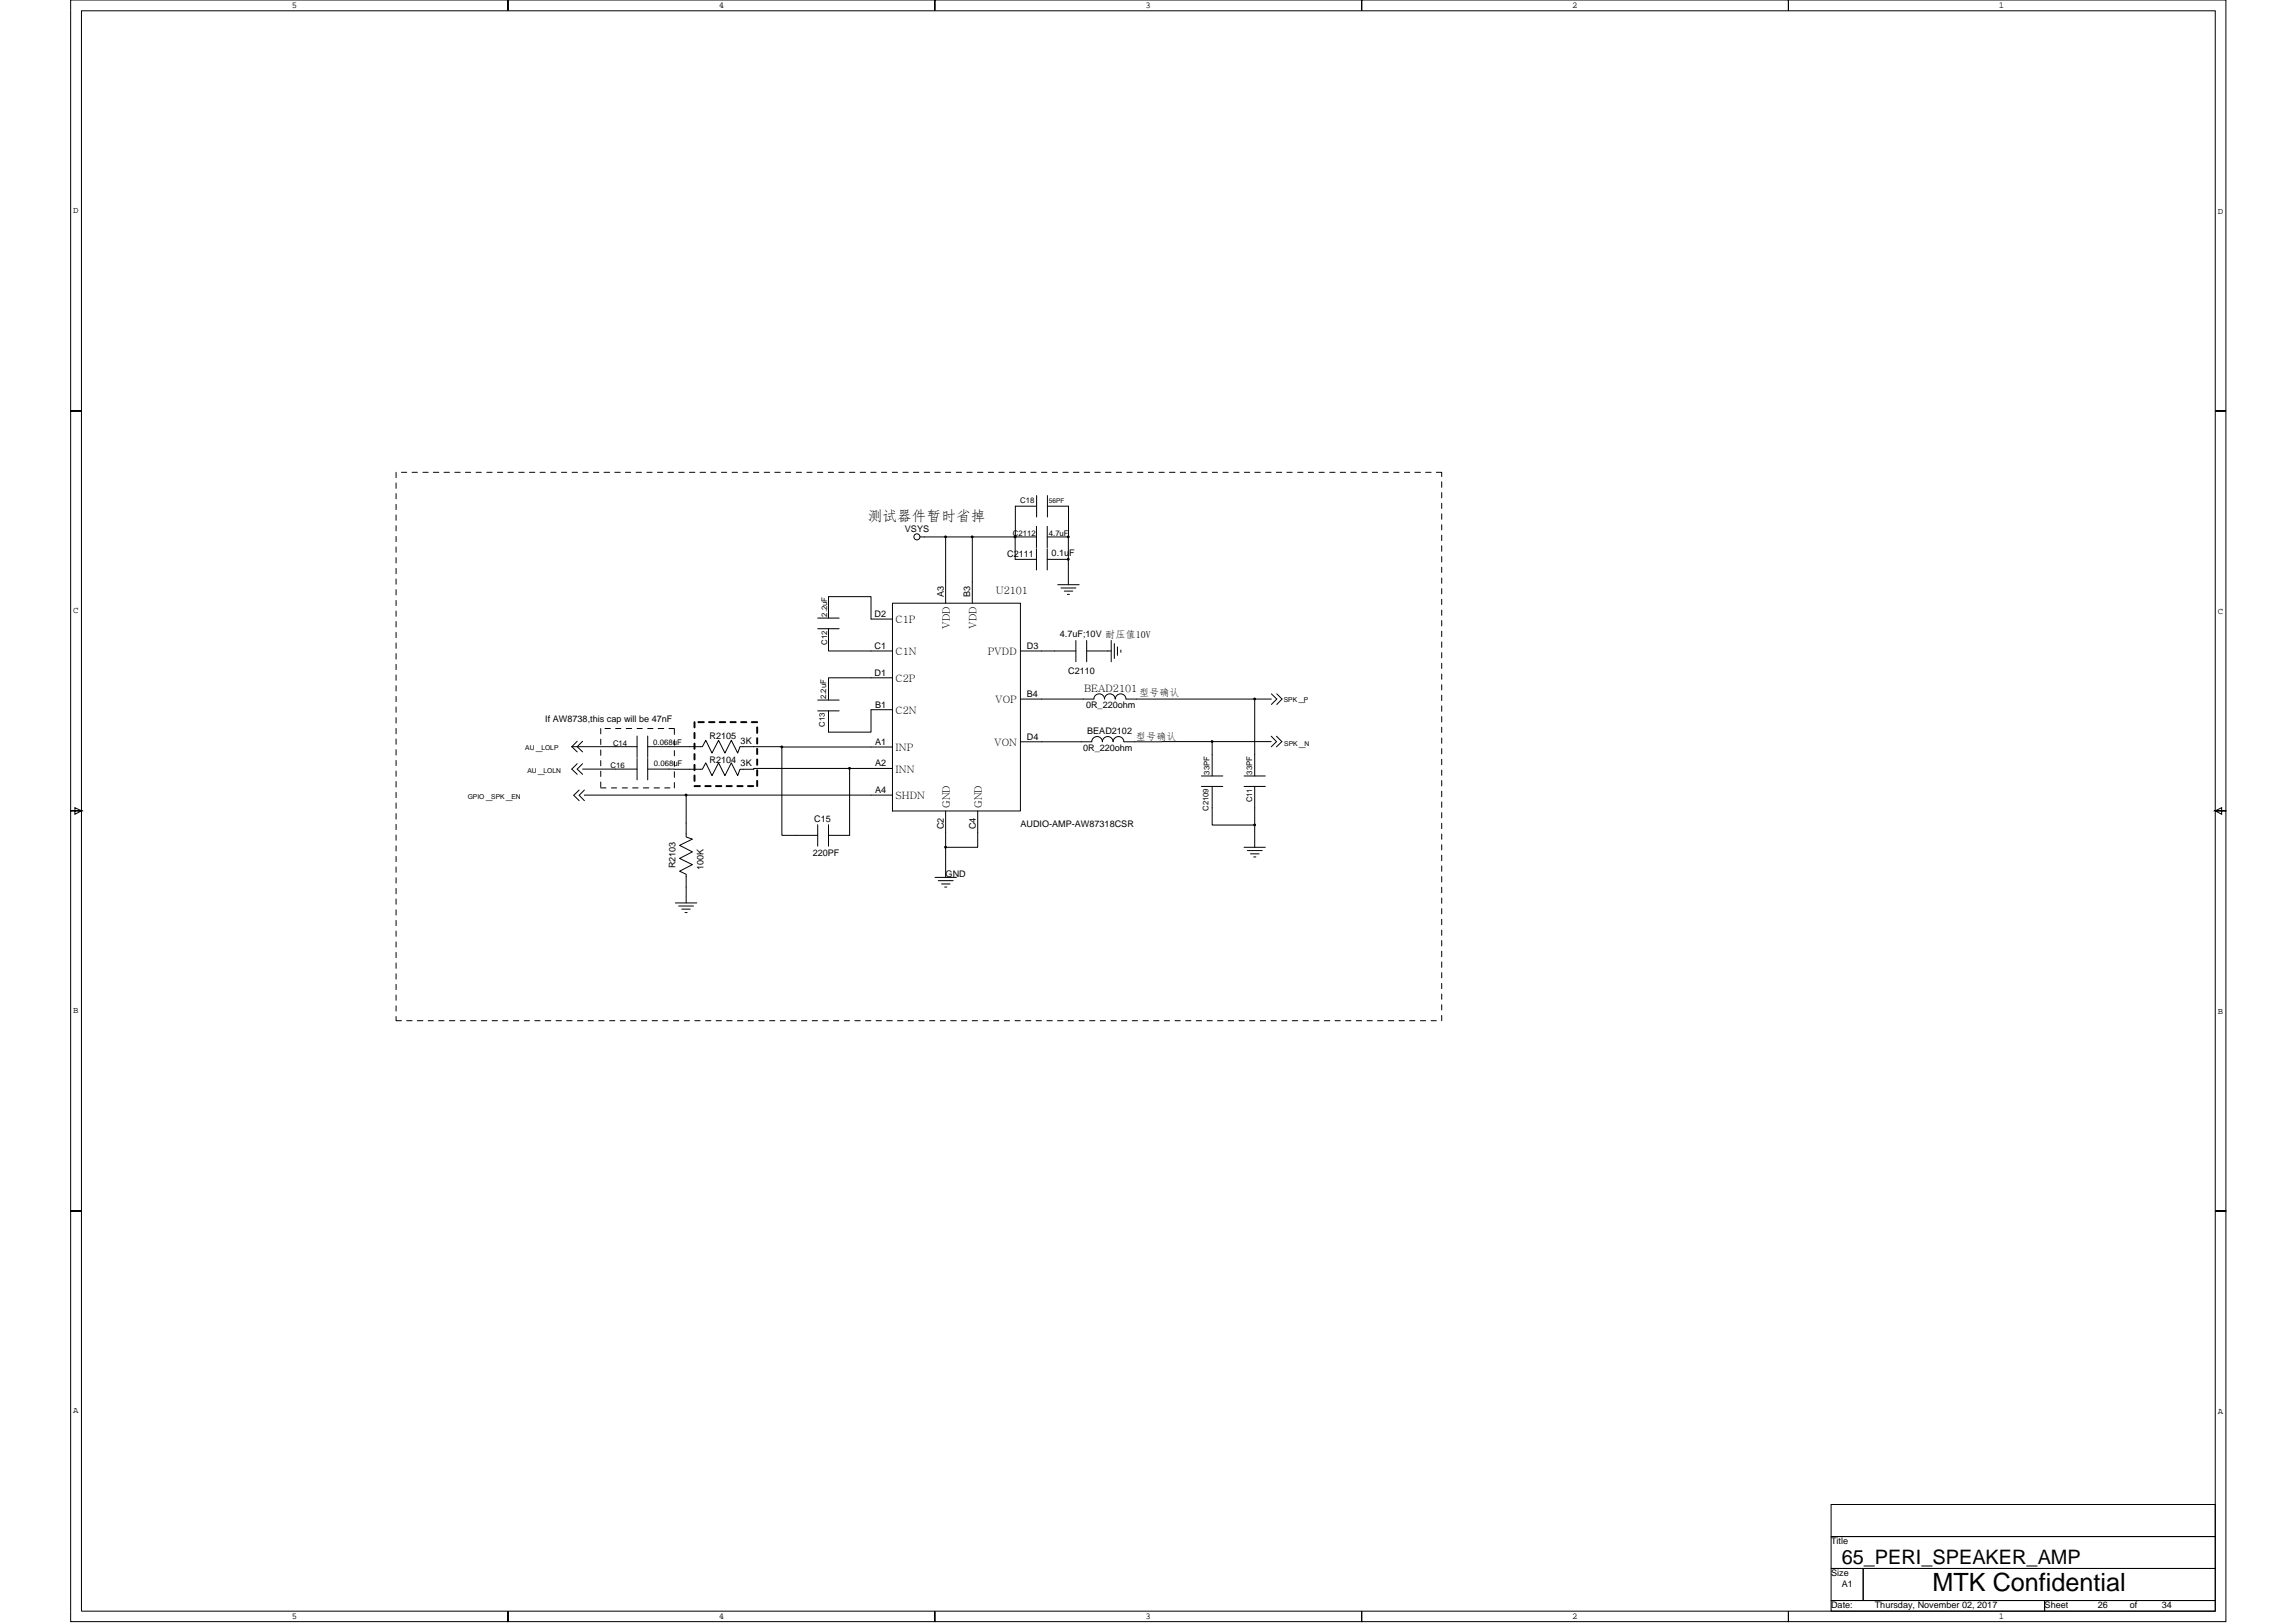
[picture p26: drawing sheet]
<svg xmlns="http://www.w3.org/2000/svg" width="297mm" height="210mm" viewBox="0 0 297 210" stroke-linecap="round" stroke-linejoin="round" font-family="sans-serif">
<defs><g id="words">
<text font-size="3.3" x="250" y="205.8">MTK Confidential</text>
<text font-size="2.6" x="238.3" y="202.4">65_PERI_SPEAKER_AMP</text>
<text font-size="1.9" x="112.3" y="67.4">测试器件暂时省掉</text>
<g font-size="1.3">
<text x="128.8" y="76.8">U2101</text>
<text x="115.9" y="80.6">C1P</text>
<text x="122.9" y="81.4" transform="rotate(-90 122.9 81.4)">VDD</text>
<text x="126.3" y="81.4" transform="rotate(-90 126.3 81.4)">VDD</text>
<text x="115.9" y="84.8">C1N</text>
<text x="115.9" y="88.2">C2P</text>
<text x="127.8" y="84.8">PVDD</text>
<text x="140.2" y="89.5">BEAD2101</text>
<text x="115.9" y="92.4">C2N</text>
<text x="128.8" y="91">VOP</text>
<text x="147" y="95.7">型号确认</text>
<text x="147.4" y="90.1">型号确认</text>
<text x="115.9" y="97.2">INP</text>
<text x="115.9" y="100">INN</text>
<text x="128.6" y="96.5">VON</text>
<text x="115.9" y="103.4">SHDN</text>
<text x="122.9" y="104.5" transform="rotate(-90 122.9 104.5)">GND</text>
<text x="127" y="104.5" transform="rotate(-90 127 104.5)">GND</text>
</g>
<g font-size="1.2">
<text x="37.8" y="1.1">5</text>
<text x="93" y="1.1">4</text>
<text x="148.2" y="1.1">3</text>
<text x="203.4" y="1.1">2</text>
<text x="258.6" y="1.1">1</text>
<text x="9.5" y="27.6">D</text>
<text x="286.9" y="27.7">D</text>
<text x="117.1" y="68.8">VSYS</text>
<text x="136.1" y="71.9">0.1uF</text>
<text x="122.1" y="77.2" transform="rotate(-90 122.1 77.2)">A3</text>
<text x="125.5" y="77.2" transform="rotate(-90 125.5 77.2)">B3</text>
<text x="130.3" y="72.1">C2111</text>
<text x="9.5" y="79.3">C</text>
<text x="113.2" y="79.8">D2</text>
<text x="113.2" y="83.9">C1</text>
<text x="132.8" y="83.9">D3</text>
<text x="137.1" y="82.4">4.7uF;10V 耐压值10V</text>
<text x="286.9" y="79.5">C</text>
<text x="113.2" y="87.4">D1</text>
<text x="138.2" y="87.1">C2110</text>
<text x="70.5" y="93.5">If AW8738,this cap will be 47nF</text>
<text x="91.8" y="95.7">R2105</text>
<text x="113.2" y="91.5">B1</text>
<text x="132.8" y="90.2">B4</text>
<text x="132.8" y="95.7">D4</text>
<text x="140.5" y="91.7">0R_220ohm</text>
<text x="140.6" y="95">BEAD2102</text>
<text x="91.8" y="98.7">R2104</text>
<text x="95.8" y="96.2">3K</text>
<text x="95.8" y="99.1">3K</text>
<text x="113.2" y="96.4">A1</text>
<text x="113.2" y="99.1">A2</text>
<text x="140.1" y="97.2">0R_220ohm</text>
<text x="105.3" y="106.3">C15</text>
<text x="113.2" y="102.6">A4</text>
<text x="122.1" y="107.3" transform="rotate(-90 122.1 107.3)">C2</text>
<text x="126.2" y="107.3" transform="rotate(-90 126.2 107.3)">C4</text>
<text x="132" y="107">AUDIO-AMP-AW87318CSR</text>
<text x="87.4" y="112.4" transform="rotate(-90 87.4 112.4)">R2103</text>
<text x="91" y="112.6" transform="rotate(-90 91 112.6)">100K</text>
<text x="105.2" y="110.7">220PF</text>
<text x="122.3" y="113.5">GND</text>
<text x="9.5" y="131.1">B</text>
<text x="286.9" y="131.2">B</text>
<text x="9.5" y="182.8">A</text>
<text x="286.9" y="183">A</text>
<text x="236.9" y="199.7">Title</text>
<text x="236.9" y="203.9">Size</text>
<text x="37.8" y="209.5">5</text>
<text x="93" y="209.5">4</text>
<text x="148.2" y="209.5">3</text>
<text x="203.4" y="209.5">2</text>
<text x="236.9" y="208">Date:</text>
<text x="238.3" y="205.3">A1</text>
<text x="242.5" y="208">Thursday, November 02, 2017</text>
<text x="258.6" y="209.5">1</text>
<text x="264.5" y="208">Sheet</text>
<text x="271.4" y="208">26</text>
<text x="275.5" y="208">of</text>
<text x="279.7" y="208">34</text>
</g>
<g font-size="1">
<text x="132" y="65.1">C18</text>
<text x="131" y="69.3">C2112</text>
<text x="135.7" y="69.3">4.7uF</text>
<text x="107" y="83.4" transform="rotate(-90 107 83.4)">C12</text>
<text x="107" y="79.8" transform="rotate(-90 107 79.8)">2.2uF</text>
<text x="106.7" y="94" transform="rotate(-90 106.7 94)">C13</text>
<text x="106.9" y="90.4" transform="rotate(-90 106.9 90.4)">2.2uF</text>
<text x="79" y="99.3">C16</text>
<text x="79.3" y="96.5">C14</text>
<text x="84.5" y="96.4">0.068uF</text>
<text x="84.6" y="99.2">0.068uF</text>
<text x="156.5" y="100.2" transform="rotate(-90 156.5 100.2)">33PF</text>
<text x="162" y="100.2" transform="rotate(-90 162 100.2)">33PF</text>
<text x="156.3" y="104.9" transform="rotate(-90 156.3 104.9)">C2109</text>
<text x="162" y="103.8" transform="rotate(-90 162 103.8)">C11</text>
</g>
<g font-size=".9">
<text x="166.1" y="90.8">SPK</text>
<text x="168.7" y="90.8">P</text>
<text x="168.8" y="91" transform="rotate(-90 168.8 91)">︳</text>
<text x="68" y="97">AU</text>
<text x="68.2" y="100">AU</text>
<text x="70" y="97">LOLP</text>
<text x="70.1" y="97.3" transform="rotate(-90 70.1 97.3)">︳</text>
<text x="70.3" y="100">LOLN</text>
<text x="70.4" y="100.2" transform="rotate(-90 70.4 100.2)">︳</text>
<text x="166.2" y="96.5">SPK</text>
<text x="168.8" y="96.5">N</text>
<text x="168.8" y="96.8" transform="rotate(-90 168.8 96.8)">︳</text>
<text x="60.5" y="103.4">GPIO</text>
<text x="63.6" y="103.4">SPK</text>
<text x="63.6" y="103.6" transform="rotate(-90 63.6 103.6)">︳</text>
<text x="66.2" y="103.4">EN</text>
<text x="66.2" y="103.6" transform="rotate(-90 66.2 103.6)">︳</text>
</g>
<text font-size=".8" x="135.7" y="65.1">56PF</text>
</g></defs>
<g fill="none" stroke="#000" stroke-width=".13">
<path d="M9.1 0h56.6v1.4v-1.4h55.2v1.4v-1.4h55.3v1.4v-1.4h55.2v1.4v-1.4h56.6v53.2h-1.4h1.4v51.7h-1.4l.8-.4v.8l-.8-.4h1.4v51.8h-1.4h1.4v53.1h-56.6v-1.4v1.4h-55.2v-1.4v1.4h-55.3v-1.4v1.4h-55.2v-1.4v1.4h-56.6v-53.1h1.4h-1.4v-51.8h1.4l-.8-.4v.8l.8-.4h-1.4v-51.7h1.4h-1.4zM10.5 1.4h276.1v207h-276.1zM51.2 61.1v.7M51.2 62.5v.7M51.2 63.9v.6M51.2 65.3v.6M51.2 66.6v.7M51.2 68v.7M51.2 69.4v.7M51.2 70.8v.7M51.2 72.1v.7M51.2 73.5v.7"/>
<path d="M51.2 74.9v.7M51.2 76.3v.7M51.2 77.7v.7M51.2 79.1v.6M51.9 61.1h.7M53.3 61.1h.7M54.7 61.1h.7M56.1 61.1h.7M57.4 61.1h.7M58.8 61.1h.7M60.2 61.1h.7M61.6 61.1h.7"/>
<path d="M63 61.1h.7M64.4 61.1h.6M65.7 61.1h.7M67.1 61.1h.7M68.5 61.1h.7M69.9 61.1h.6M71.3 61.1h.6M72.6 61.1h.7M74 61.1h.7M75.4 61.1h.7M76.8 61.1h.7M78.1 61.1h.8"/>
<path d="M79.5 61.1h.7M80.9 61.1h.7M82.3 61.1h.7M83.7 61.1h.7M85.1 61.1h.6M86.4 61.1h.7M87.8 61.1h.7M89.2 61.1h.7M90.6 61.1h.7M92 61.1h.6M93.3 61.1h.7M94.7 61.1h.7"/>
<path d="M96.1 61.1h.7M97.5 61.1h.7M98.9 61.1h.7M100.2 61.1h.7M101.6 61.1h.7M103 61.1h.7M104.4 61.1h.7M105.8 61.1h.6M105.8 80h2.8M107.2 61.1h.6M107.2 80v-2.8h5.5v2.9h2.8M108.5 61.1h.7"/>
<path d="M109.9 61.1h.7M111.3 61.1h.7M112.7 61.1h.6M114 61.1h.7M115.4 61.1h.7M115.5 78h16.5v26.9h-16.5zM116.8 61.1h.7M118.2 61.1h.7M119.6 61.1h.7M120.9 61.1h.7M122.3 61.1h.7M122.3 69.5h-3.3"/>
<path d="M123.7 61.1h.7M125.1 61.1h.7M125.8 69.5h-3.5v8.5M126.5 61.1h.7M127.9 61.1h.6M129.2 61.1h.7M130.6 61.1h.7M131.3 69.5h2.8M131.3 69.5h.1M131.3 69.5h-5.5v8.5M132 61.1h.7M133.4 61.1h.6"/>
<path d="M134.1 68.1v2.7M134.1 71v2.7M134.1 64.1v2.8M134.1 65.5h-2.7l-.1 4v2.9h2.8M134.7 61.1h.7M135.5 69.5h2.7M135.5 72.4h2.7M135.5 68.1v2.7M135.5 71v2.7M135.5 64.1v2.8M135.5 65.5h2.7v4M136.1 61.1h.7"/>
<path d="M136.8 75.6h2.8M137.3 76.1h1.9M137.5 61.1h.7M137.7 76.5h1.1M138.1 76.9h.3M138.2 72.4v3.2M138.2 69.5v2.9M138.9 61.1h.7M140.3 61.1h.7M141.6 61.1h.7M143 61.1h.7M144.4 61.1h.7"/>
<path d="M145.8 61.1h.7M147.2 61.1h.7M148.6 61.1h.6M149.9 61.1h.7M151.3 61.1h.7M152.7 61.1h.7M154.1 61.1h.7M155.5 61.1h.7M156.8 61.1h.7M158.2 61.1h.7M159.6 61.1h.7M161 61.1h.7"/>
<path d="M162.3 61.1h.7M163.7 61.1h.7M165.1 61.1h.7M166.5 61.1h.7M167.9 61.1h.7M169.3 61.1h.6M170.6 61.1h.7M172 61.1h.7M173.4 61.1h.7M174.8 61.1h.7M176.2 61.1h.7M177.5 61.1h.7"/>
<path d="M178.9 61.1h.7M180.3 61.1h.7M181.7 61.1h.7M183 61.1h.8M184.4 61.1h.7M185.8 61.1h.7v.6M186.5 63.7v.7M186.5 65.1v.7M186.5 66.5v.7M186.5 67.9v.7M186.5 69.2v.7M186.5 70.6v.7"/>
<path d="M186.5 72v.7M186.5 73.4v.7M186.5 74.8v.7M186.5 76.2v.6M186.5 77.5v.7M186.5 78.9v.7M186.5 62.3v.8M51.2 80.4v.7M51.2 81.8v.7M51.2 83.2v.7M51.2 84.6v.7M51.2 86v.6"/>
<path d="M51.2 87.3v.7M51.2 88.7v.7M51.2 90.1v.7M51.2 91.5v.7M51.2 92.8v.8M51.2 94.2v.7M51.2 95.6v.7M51.2 97v.7M51.2 98.4v.7M51.2 99.8v.6M74 96.6l.7 .7M74 96.6h8.4"/>
<path d="M74.7 98.8l-.7 .7 .7 .7M74.7 95.9l-.7 .7M75.4 98.8l-.7 .7 .7 .7M75.4 95.9l-.7 .7 .7 .7M75.4 99.5h7M77.7 94.3v.7M77.7 95.6v.7M77.7 97v.7M77.7 98.4v.7M77.7 99.8v.7M78.3 94.3h.7M79.6 94.3h.7"/>
<path d="M81 94.3h.7M82.4 95.2v2.8M82.4 98.1v2.8M82.4 94.3h.7M83.8 95.2v2.8M83.8 98.1v2.8M83.8 96.6h7.1l.4-.8 .8 1.6 .9-1.6 .8 1.6 .8-1.6 .8 1.6 .3-.8h19.8M83.8 99.5h7.1l.4-.8 .8 1.7 .9-1.7 .8 1.7 .8-1.7 .8 1.7 .3-.9h1.8v-.1h12.4v8.7h-2.7M83.8 94.3h.7M85.2 94.3h.7M86.5 94.3h.7M87.2 94.3v.7"/>
<path d="M87.2 95.7v.7M87.2 97.1v.7M87.2 98.5v.7M87.2 99.8v.8M101.2 96.6v11.5h4.6M105.8 81.3h2.8M105.8 92h2.8M105.8 90.6h2.8M107.2 81.3v2.9h8.3M109.9 99.4h5.6M115.5 87.7h-8.3v2.9M115.5 91.8h-2.8v2.9h-5.5v-2.7"/>
<path d="M132 84.2h7.2M132 90.4h9.5M132 96h9.3M139.2 82.9v2.7M140.6 82.9v2.7M141.2 95.9a.69 .69 0 0 1 .7-.6 .69 .69 0 0 1 .7 .7 .69 .69 0 0 1 .7-.7 .69 .69 0 0 1 .7 .7M141.5 90.4a.69 .69 0 0 1 .7-.6 .69 .69 0 0 1 .7 .6 .69 .69 0 0 1 .7-.6 .69 .69 0 0 1 .7 .6 .7 .7 0 0 1 .7-.6 .7 .7 0 0 1 .7 .6h16.6M143.8 82.9v2.7M143.8 84.2h-3.2M144 95.9a.69 .69 0 0 1 .7-.6 .69 .69 0 0 1 .7 .7M144.2 83.3v1.9M144.6 83.7v1.1"/>
<path d="M145 84.1v.3M156.8 95.9h7.7M156.8 95.9l-11.4 .1M156.8 95.9v4.5M164.5 95.3l.6 .6-.6 .7M164.5 89.8l.7 .6-.7 .7M164.5 90.4h-2.2v10M165.1 95.3l.7 .6-.7 .7M165.2 89.8l.7 .6-.7 .7M186.5 80.3v.7M186.5 81.7v.7M186.5 83.1v.7"/>
<path d="M186.5 84.4v.7M186.5 85.8v.7M186.5 87.2v.7M186.5 88.6v.7M186.5 89.9v.7M186.5 91.3v.7M186.5 92.7v.7M186.5 94.1v.7M186.5 95.5v.7M186.5 96.9v.6M186.5 98.2v.7M186.5 99.6v.7"/>
<path d="M51.2 101.1v.7M51.2 102.5v.7M51.2 103.9v.7M51.2 105.3v.7M51.2 106.7v.6M51.2 108v.7M51.2 109.4v.7M51.2 110.8v.7M51.2 112.2v.7M51.2 113.6v.7M51.2 114.9v.7M51.2 116.3v.7"/>
<path d="M51.2 117.7v.7M51.2 119.1v.7M74.9 102.2l-.7 .7 .7 .7M75.6 102.2l-.7 .7 .7 .7M77.7 101.2v.7M77.7 101.9h.7M79.1 101.9h.7M80.5 101.9h.7M81.8 101.9h.7M83.2 101.9h.7M84.6 101.9h.7M86 101.9h.7"/>
<path d="M87.2 101.2v.7M87.4 116.8h2.7M87.8 117.2h1.9M88.2 117.6h1.1M88.6 118.1h.3M88.8 102.9h-13.2M105.8 106.7v2.8M107.2 106.7v2.8M115.5 102.9h-26.7v5.4l.8 .3-1.7 .8 1.7 .8-1.7 .9 1.7 .8-1.7 .8 .9 .4v3.7M121 113.5h2.7M121.4 113.9h1.9M121.8 114.4h1.1"/>
<path d="M122.2 114.8h.3M122.3 104.9v4.7M126.5 104.9v4.7h-4.2v3.9M155.4 101.7h2.8M155.4 100.4h2.8M156.8 101.7v5h5.5v-5M160.9 109.6h2.8M160.9 101.7h2.8M160.9 100.4h2.8M161.4 110h1.9M161.8 110.5h1.1M162.2 110.9h.3"/>
<path d="M162.3 106.7v2.9M186.5 101v.7M186.5 102.4v.7M186.5 103.8v.7M186.5 105.1v.7M186.5 106.5v.7M186.5 107.9v.7M186.5 109.3v.7M186.5 110.6v.8M186.5 112v.7M186.5 113.4v.7M186.5 114.8v.7"/>
<path d="M186.5 116.2v.7M186.5 117.6v.6M186.5 118.9v.7M51.2 131.5v.6h.7M51.2 120.5v.6M51.2 121.9v.6M51.2 123.2v.7M51.2 124.6v.7M51.2 126v.7M51.2 127.4v.6M51.2 128.7v.7M51.2 130.1v.7"/>
<path d="M52.6 132.1h.7M54 132.1h.7M55.4 132.1h.7M56.8 132.1h.6M58.1 132.1h.7M59.5 132.1h.7M60.9 132.1h.7M62.3 132.1h.7M63.7 132.1h.7M65 132.1h.7M66.4 132.1h.7M67.8 132.1h.7"/>
<path d="M69.2 132.1h.7M70.5 132.1h.8M71.9 132.1h.7M73.3 132.1h.7M74.7 132.1h.7M76.1 132.1h.7M77.5 132.1h.6M78.9 132.1h.6M80.2 132.1h.7M81.6 132.1h.7M83 132.1h.7M84.4 132.1h.7"/>
<path d="M85.7 132.1h.7M87.1 132.1h.7M88.5 132.1h.7M89.9 132.1h.7M91.3 132.1h.7M92.6 132.1h.7M94 132.1h.7M95.4 132.1h.7M96.8 132.1h.7M98.2 132.1h.7M99.6 132.1h.6M100.9 132.1h.7"/>
<path d="M102.3 132.1h.7M103.7 132.1h.7M105.1 132.1h.7M106.4 132.1h.8M107.8 132.1h.7M109.2 132.1h.7M110.6 132.1h.7M112 132.1h.7M113.3 132.1h.7M114.7 132.1h.7M116.1 132.1h.7M117.5 132.1h.7"/>
<path d="M118.9 132.1h.7M120.3 132.1h.6M121.6 132.1h.7M123 132.1h.7M124.4 132.1h.7M125.8 132.1h.7M127.2 132.1h.7M128.5 132.1h.7M129.9 132.1h.7M131.3 132.1h.7M132.7 132.1h.7M134 132.1h.7"/>
<path d="M135.4 132.1h.7M136.8 132.1h.7M138.2 132.1h.7M139.6 132.1h.7M141 132.1h.6M142.3 132.1h.7M143.7 132.1h.7M145.1 132.1h.7M146.5 132.1h.7M147.9 132.1h.7M149.2 132.1h.7M150.6 132.1h.7"/>
<path d="M152 132.1h.7M153.4 132.1h.7M154.8 132.1h.7M156.2 132.1h.6M157.5 132.1h.7M158.9 132.1h.7M160.3 132.1h.7M161.7 132.1h.6M163 132.1h.7M164.4 132.1h.7M165.8 132.1h.7M167.2 132.1h.7"/>
<path d="M168.6 132.1h.7M169.9 132.1h.7M171.3 132.1h.7M172.7 132.1h.7M174.1 132.1h.7M175.5 132.1h.7M176.9 132.1h.6M178.2 132.1h.7M179.6 132.1h.7M181 132.1h.7M182.4 132.1h.6M183.8 132.1h.6"/>
<path d="M185.1 132.1h.7M186.5 120.3v.7M186.5 121.7v.7M186.5 123.1v.7M186.5 124.5v.7M186.5 125.8v.7M186.5 127.2v.7M186.5 128.6v.7M186.5 130v.7M186.5 131.4v.7M236.9 194.6h49.7v4.2h-49.7zM236.9 198.8h49.7v4.1h-49.7z"/>
<path d="M236.9 207.1h27.6v1.3h-27.6zM236.9 202.9h4.1v4.2h-4.1zM241 202.9h45.6v4.2h-45.6zM264.5 207.1h22.1v1.3h-22.1z"/>
<circle cx="118.6" cy="69.5" r=".39"/>
</g>
<g fill="none" stroke="#000" stroke-width=".25">
<path d="M89.8 93.4v.7M89.8 94.8v.7M89.8 96.2v.7M89.8 97.6v.7M89.8 99v.7M90.4 93.4h.7M91.7 93.4h.7M93.1 93.4h.7M94.5 93.4h.7M95.9 93.4h.7M97.3 93.4h.7M98 94.1v.7"/>
<path d="M98 95.5v.7M98 96.9v.7M98 98.3v.7M98 99.7v.6M89.8 100.3v.7M89.8 101.7h.7M91.2 101.7h.7M92.6 101.7h.7M94 101.7h.7M95.4 101.7h.7M96.8 101.7h.6M98 101v.7"/>
</g>
<g fill="#000" stroke="#000" stroke-width=".13">
<path d="M122.2 69.4h.2v.1h-.2z" fill-rule="evenodd"/>
<path d="M125.7 69.4h.2v.1h-.2z" fill-rule="evenodd"/>
<path d="M131.2 69.4h.2v.1h-.2z" fill-rule="evenodd"/>
<path d="M131.2 69.4h.2v.1h-.2z" fill-rule="evenodd"/>
<path d="M138.1 72.3h.2v.1h-.2z" fill-rule="evenodd"/>
<path d="M138.1 69.4h.2v.1h-.2z" fill-rule="evenodd"/>
<path d="M101.1 96.5h.1v.2h-.1z" fill-rule="evenodd"/>
<path d="M109.8 99.3h.2v.2h-.2z" fill-rule="evenodd"/>
<path d="M156.7 95.9h.2v.1h-.2z" fill-rule="evenodd"/>
<path d="M162.2 90.3h.2v.2h-.2z" fill-rule="evenodd"/>
<path d="M88.7 102.8h.1v.1h-.1z" fill-rule="evenodd"/>
<path d="M122.2 109.5h.2v.2h-.2z" fill-rule="evenodd"/>
<path d="M162.2 106.6h.2v.2h-.2z" fill-rule="evenodd"/>
</g>
<use href="#words"/>
</svg>
